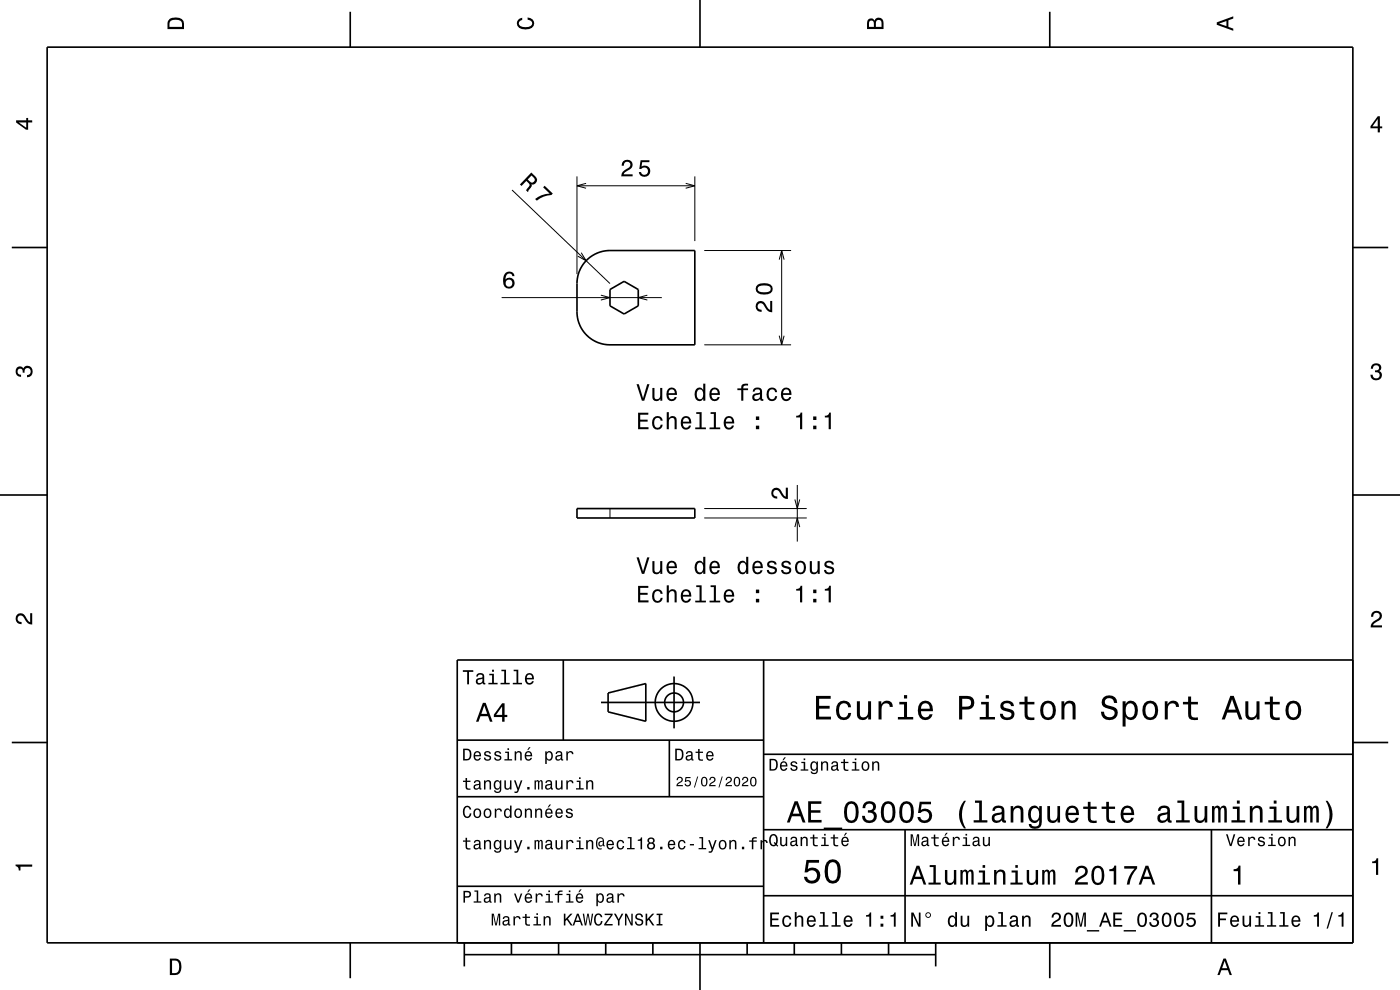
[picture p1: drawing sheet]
<svg xmlns="http://www.w3.org/2000/svg" width="297mm" height="210mm" viewBox="0 0 297 210" stroke-linecap="round" stroke-linejoin="round" font-family="sans-serif">
<g fill="none" stroke="#000" stroke-width=".21">
<path d="M122.4 37.4v20.7M122.4 39.4h25M124.3 38.9l-1.9 .5 1.9 .5M145.5 38.9l1.9 .5-1.9 .5M147.4 37.4v13.7M108.6 40.3l20.8 19.8M123.3 53.6l1 1.7-1.7-1M149.4 53.1h18.4M165.3 55.1l.5-2 .5 2M165.8 53.1v20M106.4 63.1h34M127.5 62.6l1.9 .5-1.9 .5"/>
<path d="M137.3 62.6l-1.9 .5 1.9 .5M149.4 73.1h18.4M165.3 71.2l.5 1.9 .5-1.9M129.4 107.9v2M149.4 109.9h21.7M149.4 107.9h21.7M168.6 111.8l.5-1.9 .6 1.9M168.6 105.9l.5 2 .6-2M169.1 102.9v12"/>
</g>
<g fill="none" stroke="#000" stroke-width=".35">
<path d="M10 10h277v190h-277zM74.3 2.5v7.5M148.5 0v10M222.7 2.5v7.5M2.5 52.5h7.5M124.4 55.2a7 7 0 0 1 5-2.1h18v20h-18a7 7 0 0 1-7-7v-6a7 7 0 0 1 2-4.9zM287 52.5h7.5M129.4 61.4l3-1.7 3 1.7v3.5l-3 1.7-3-1.7zM0 105h10M122.4 107.9h25v2h-25zM287 105h10M119.5 140v17"/>
<path d="M162 140v60M287 140h-190v60M2.5 157.5h7.5M97 157h65M127.5 149h21M129 147l8-2v8l-8-2zM142 157v12M143 143.5v11M287 157.5h7.5M97 169h65M162 176h125M162 160h125"/>
<path d="M192 176v24M257 176v24M97 188h65M162 190h125M74.3 200v7.5M98.5 202.5h100M98.5 200v5M108.5 200v2.5M118.5 200v2.5M128.5 200v2.5M138.5 200v2.5M148.5 200v10"/>
<path d="M158.5 200v2.5M168.5 200v2.5M178.5 200v2.5M188.5 200v2.5M198.5 200v5M222.7 200v7.5"/>
<circle cx="143" cy="149" r="2"/>
<circle cx="143" cy="149" r="4"/>
</g>
<g fill="#000">
<path d="M36 4a2.18 2.18 0 0 0-.5 2.2h3.5v-1.2a1.43 1.43 0 0 0-1.7-1.3zM36.3 4.4a2.15 2.15 0 0 1 2.2 .3l.1 1h-2.6v-1z" fill-rule="evenodd"/>
<path d="M109.9 4.2l.9-.4v.4a.7 .7 0 0 0-.7 .5 .7 .7 0 0 0 .3 .8 1.7 1.7 0 0 0 2.5-.5 .9 .9 0 0 0-1-.8v-.5a1.24 1.24 0 0 1 1.4 1.1 1.24 1.24 0 0 1-1 1.4 2.22 2.22 0 0 1-2.5-.7l-.2-.5z" fill-rule="evenodd"/>
<path d="M184.2 4.2l-.3 .7v1.3h3.5v-1.3a.98 .98 0 0 0-.7-1.1 .98 .98 0 0 0-1.2 .6 .84 .84 0 0 0-1.3-.2zM184.5 4.5a.54 .54 0 0 1 .6-.1 .54 .54 0 0 1 .3 .6v.7h-1zM185.9 4.4a.62 .62 0 0 1 .8-.1 .62 .62 0 0 1 .3 .6v.8h-1.2z" fill-rule="evenodd"/>
<path d="M258.1 4.7v.6l3.5 1.2v-.4l-1-.4v-1.4l1-.4v-.4zM258.6 5l1.6-.5v1z" fill-rule="evenodd"/>
<path d="M3.4 25.5v.5l2.1 1.5h.5v-1.5h.8v-.5h-.8v-.5h-.4v.5zM4 26h1.6v1.1z" fill-rule="evenodd"/>
<path d="M112.7 36.6l-2.4 2.5 .3 .4 1.1-1.1a.85 .85 0 0 1 .5 1.2l-.6 .8 .4 .3 .8-1.2v-.4a.97 .97 0 0 0 1-.5 .97 .97 0 0 0-.2-1.2zM112.8 37.2a1.09 1.09 0 0 1 .6 1.1 .6 .6 0 0 1-.5 .4 .6 .6 0 0 1-.6-.3l-.3-.3z" fill-rule="evenodd"/>
<path d="M132.2 34.2l-.3 1h.4a.7 .7 0 0 1 .6-.9 .7 .7 0 0 1 .8 .5 .7 .7 0 0 1-.5 .9 1.81 1.81 0 0 0-1.4 1.7h2.4v-.4h-1.9a2.23 2.23 0 0 1 1.5-1.2 1.13 1.13 0 0 0 .1-1.7 1.13 1.13 0 0 0-1.7 .1zM135.9 34l-.3 1.8h.4a.79 .79 0 0 1 1.2-.1 .79 .79 0 0 1 0 1.1 .79 .79 0 0 1-1.1-.1l-.1-.2h-.5a1.21 1.21 0 0 0 1.5 1.1 1.21 1.21 0 0 0 .8-1.7 1.21 1.21 0 0 0-1.7-.6l.1-.9h1.6v-.4z" fill-rule="evenodd"/>
<path d="M292.3 24.7l-1.6 2.1v.4h1.6v.9h.4v-.9h.5v-.4h-.5v-2.1zM292.3 25.2v1.6h-1.1z" fill-rule="evenodd"/>
<path d="M107.3 57.9a2.39 2.39 0 0 0 .1 3.2 1.16 1.16 0 0 0 1.6-.3 1.16 1.16 0 0 0-.2-1.6 1.16 1.16 0 0 0-1.6 .1 1.02 1.02 0 0 1 .8-1.3 .58 .58 0 0 1 .7 .6h.4a1.12 1.12 0 0 0-.7-1 1.12 1.12 0 0 0-1.1 .3zM107.2 60.1a.75 .75 0 0 1 1.5 0 .75 .75 0 0 1-1.5 0z" fill-rule="evenodd"/>
<path d="M115.5 39.4l1.8 1.7-.3 .3a5.3 5.3 0 0 0-3.1 1.2l-.4-.4a5.2 5.2 0 0 1 3.1-1.1l-1.4-1.4z" fill-rule="evenodd"/>
<path d="M160.6 64.2a1.2 1.2 0 0 0-.2 1.3 1.2 1.2 0 0 0 1.2 .7v-.5a.7 .7 0 0 1-.9-.5 .7 .7 0 0 1 .5-.9 .7 .7 0 0 1 .9 .5 1.8 1.8 0 0 0 1.7 1.4v-2.4h-.4v1.9a2.2 2.2 0 0 1-1.2-1.4 1.11 1.11 0 0 0-1.6-.1zM160.8 60.4a1.13 1.13 0 0 0-.5 1.2 1.13 1.13 0 0 0 1 .8 2.28 2.28 0 0 0 2.5-.6 1.14 1.14 0 0 0-.9-1.7 2.85 2.85 0 0 0-2.1 .3zM160.8 60.9a2.38 2.38 0 0 1 2.6 0v.7a2.37 2.37 0 0 1-2.6 0z" fill-rule="evenodd"/>
<path d="M291.1 77.4a1.08 1.08 0 0 1 1.4-.2 1.08 1.08 0 0 1 .4 1.2l-.3 .3a1.06 1.06 0 0 1 .5 1.3 1.06 1.06 0 0 1-1.2 .7 1.1 1.1 0 0 1-1.2-1.2h.5a.71 .71 0 0 0 1 .8 .71 .71 0 0 0 .1-1.3h-.6v-.4a.61 .61 0 0 0 .8-.3 .61 .61 0 0 0-.2-.8 .61 .61 0 0 0-.9 .2l-.1 .5h-.5z" fill-rule="evenodd"/>
<path d="M3.6 78a.86 .86 0 0 1 1.4 .2 1.06 1.06 0 0 1 1.2-.6 1.06 1.06 0 0 1 .7 1.2 1.1 1.1 0 0 1-1.2 1.2v-.4a.71 .71 0 0 0 .8-1 .71 .71 0 0 0-1.3-.1v.6h-.4a.61 .61 0 0 0-.3-.8 .61 .61 0 0 0-.8 .2 .61 .61 0 0 0 .2 .8l.6 .2v.4a1.15 1.15 0 0 1-1.2-.6 1.15 1.15 0 0 1 .3-1.3z" fill-rule="evenodd"/>
<path d="M135.4 87.5v3.5h2.2v-.4h-1.8v-1.2h1.6v-.4h-1.6v-1h1.7v-.5zM138.6 88.6a1.53 1.53 0 0 0 .9 2.5 1.06 1.06 0 0 0 1.1-1h-.4a.67 .67 0 0 1-.7 .7 .67 .67 0 0 1-.7-.7 1.11 1.11 0 0 1 .7-1.5 .6 .6 0 0 1 .6 .6h.5a1.09 1.09 0 0 0-.8-.9 1.09 1.09 0 0 0-1.2 .3zM141.4 87.4v3.6h.5v-1.5a.63 .63 0 0 1 .5-.9 .63 .63 0 0 1 .7 .8v1.6h.5v-1.7a.88 .88 0 0 0-.6-1 .88 .88 0 0 0-1.1 .4v-1.3zM144.7 88.6a1.54 1.54 0 0 0 .8 2.5 1.05 1.05 0 0 0 1.1-.8h-.4l-.3 .3-.3 .1a.76 .76 0 0 1-.7-.9h1.7a1.16 1.16 0 0 0-.4-1.3 1.16 1.16 0 0 0-1.5 .1zM145.1 88.8a.66 .66 0 0 1 .8-.1 .66 .66 0 0 1 .3 .7h-1.3zM147.7 87.4v.4h.7v2.9h-.9v.3h2.3v-.3h-1v-3.3zM150.7 87.4v.4h.7v2.9h-.9v.3h2.3v-.3h-.9v-3.3zM153.8 88.6a1.54 1.54 0 0 0 .8 2.5 1.06 1.06 0 0 0 1.1-.8h-.4l-.3 .3-.3 .1a.76 .76 0 0 1-.7-.9h1.8a1.16 1.16 0 0 0-.5-1.3 1.16 1.16 0 0 0-1.5 .1zM154.2 88.8a.66 .66 0 0 1 .8-.1 .66 .66 0 0 1 .3 .7h-1.3zM160.4 90.3v.7h.7v-.7zM160.4 88.3v.8h.7v-.8z" fill-rule="evenodd"/>
<path d="M135 81.5l1.2 3.5h.5l1.1-3.5h-.5l-.9 3-.9-3zM138.4 82.3v1.8a.89 .89 0 0 0 .6 1 .89 .89 0 0 0 1.1-.5v.4h.4v-2.7h-.4v1.6a.65 .65 0 0 1-.4 .7 .65 .65 0 0 1-.8-.3l-.1-2zM141.7 82.6a1.54 1.54 0 0 0 .8 2.5 1.07 1.07 0 0 0 1.1-.9h-.5l-.2 .4-.4 .1a.76 .76 0 0 1-.7-.9h1.8a1.17 1.17 0 0 0-.5-1.4 1.17 1.17 0 0 0-1.4 .2zM142 82.8a.66 .66 0 0 1 .8-.1 .66 .66 0 0 1 .4 .7h-1.4zM147.6 82.6a1.58 1.58 0 0 0 .8 2.5l.5-.1 .3-.4v.4h.4v-3.6h-.4v1.3a.9 .9 0 0 0-1.6-.1zM148 82.9a.62 .62 0 0 1 .7-.3 .62 .62 0 0 1 .4 .6 1.12 1.12 0 0 1-.6 1.5 1.19 1.19 0 0 1-.5-1.8zM150.8 82.6a1.54 1.54 0 0 0 .8 2.5 1.07 1.07 0 0 0 1.1-.9h-.5l-.2 .4-.4 .1a.76 .76 0 0 1-.7-.9h1.8a1.16 1.16 0 0 0-.5-1.4 1.16 1.16 0 0 0-1.4 .2zM151.1 82.8a.66 .66 0 0 1 .8-.1 .66 .66 0 0 1 .4 .7h-1.4zM156.4 82.4v.4h.8v2.2h.5v-2.2h1v-.4h-1v-.4l.3-.2h.7v-.4a1.04 1.04 0 0 0-1.5 .7v.3zM159.9 82.4l-.2 .7h.4a.55 .55 0 0 1 .7-.6 .55 .55 0 0 1 .3 .8l-.2 .1a1 1 0 0 0-1 .2 1 1 0 0 0-.3 1 .93 .93 0 0 0 1.7 0l.1 .4h.5v-.3l-.2-.1v-1.6a1.02 1.02 0 0 0-1.8-.6zM160.1 83.9l1.1-.3a.77 .77 0 0 1-.2 .9 .77 .77 0 0 1-.9 .1zM162.9 82.6a1.53 1.53 0 0 0 .9 2.5 1.06 1.06 0 0 0 1.1-1.1h-.5a.67 .67 0 0 1-.6 .7 .67 .67 0 0 1-.7-.6 1.11 1.11 0 0 1 .7-1.5 .59 .59 0 0 1 .6 .6h.5a1.09 1.09 0 0 0-.8-1 1.09 1.09 0 0 0-1.2 .4zM166 82.6a1.54 1.54 0 0 0 .8 2.5 1.07 1.07 0 0 0 1.1-.9h-.5l-.2 .4-.4 .1a.76 .76 0 0 1-.7-.9h1.8a1.17 1.17 0 0 0-.5-1.4 1.17 1.17 0 0 0-1.4 .2zM166.3 82.8a.66 .66 0 0 1 .8-.1 .66 .66 0 0 1 .3 .7h-1.3z" fill-rule="evenodd"/>
<path d="M168.9 88.2v.4h.8v2.4h.5v-3.5h-.4a.77 .77 0 0 1-.9 .7zM172.5 90.3v.7h.7v-.7zM172.5 88.3v.8h.7v-.8zM175 88.2v.4h.8v2.4h.5v-3.5h-.4a.77 .77 0 0 1-.9 .7z" fill-rule="evenodd"/>
<path d="M135 118.2l1.2 3.5h.5l1.1-3.5h-.5l-.9 3-.9-3zM138.4 119v1.8a.89 .89 0 0 0 .6 1 .89 .89 0 0 0 1.1-.5v.4h.4v-2.7h-.4v1.6a.65 .65 0 0 1-.4 .8 .65 .65 0 0 1-.8-.3l-.1-2.1zM141.7 119.3a1.54 1.54 0 0 0 .8 2.5 1.06 1.06 0 0 0 1.1-.8h-.5l-.2 .3-.4 .1a.76 .76 0 0 1-.7-.9h1.8a1.17 1.17 0 0 0-.5-1.4 1.17 1.17 0 0 0-1.4 .2zM142 119.5a.66 .66 0 0 1 .8-.1 .66 .66 0 0 1 .4 .7h-1.4zM147.6 119.3a1.57 1.57 0 0 0 .8 2.5l.5-.1 .3-.4v.4h.4v-3.6h-.4v1.3a.89 .89 0 0 0-1.6-.1zM148 119.6a.62 .62 0 0 1 .7-.3 .62 .62 0 0 1 .4 .6 1.12 1.12 0 0 1-.6 1.5 1.19 1.19 0 0 1-.5-1.8zM150.8 119.3a1.54 1.54 0 0 0 .8 2.5 1.06 1.06 0 0 0 1.1-.8h-.5l-.2 .3-.4 .1a.76 .76 0 0 1-.7-.9h1.8a1.16 1.16 0 0 0-.5-1.4 1.16 1.16 0 0 0-1.4 .2zM151.1 119.5a.66 .66 0 0 1 .8-.1 .66 .66 0 0 1 .4 .7h-1.4zM156.8 119.3a1.57 1.57 0 0 0 .7 2.5l.5-.1 .3-.4v.4h.4v-3.6h-.4v1.3a.89 .89 0 0 0-1.5-.1zM157.1 119.6a.62 .62 0 0 1 .7-.3 .62 .62 0 0 1 .4 .6 1.12 1.12 0 0 1-.6 1.5 1.19 1.19 0 0 1-.5-1.8zM159.9 119.3a1.54 1.54 0 0 0 .8 2.5 1.05 1.05 0 0 0 1.1-.8h-.5l-.2 .3-.4 .1a.76 .76 0 0 1-.6-.9h1.7a1.16 1.16 0 0 0-.5-1.4 1.16 1.16 0 0 0-1.4 .2zM160.2 119.5a.66 .66 0 0 1 .8-.1 .66 .66 0 0 1 .4 .7h-1.3zM163 119.2a.75 .75 0 0 0-.2 .8 .75 .75 0 0 0 .7 .5l.9 .3a.63 .63 0 0 1-.6 .7 .63 .63 0 0 1-.7-.6h-.4a1.07 1.07 0 0 0 1.2 .9 1.07 1.07 0 0 0 .9-1.2l-.4-.3-1.1-.4a.54 .54 0 0 1 .4-.7 .54 .54 0 0 1 .6 .5h.5a1.03 1.03 0 0 0-.7-.8 1.03 1.03 0 0 0-1.1 .3zM166 119.2a.75 .75 0 0 0-.2 .8 .75 .75 0 0 0 .7 .5l.9 .3a.63 .63 0 0 1-.6 .7 .63 .63 0 0 1-.7-.6h-.4a1.07 1.07 0 0 0 1.2 .9 1.07 1.07 0 0 0 .9-1.2l-.4-.3-1.1-.4a.54 .54 0 0 1 .4-.7 .54 .54 0 0 1 .7 .5h.4a1.03 1.03 0 0 0-.7-.8 1.03 1.03 0 0 0-1.1 .3zM169 119.3a1.53 1.53 0 0 0 .8 2.5 1.48 1.48 0 0 0 1.2-1.4 1.48 1.48 0 0 0-1.2-1.5l-.5 .1zM169.3 119.6a.67 .67 0 0 1 .7-.3 .67 .67 0 0 1 .5 .6 1.11 1.11 0 0 1-.7 1.5 1.17 1.17 0 0 1-.5-1.8zM171.8 119v1.8a.89 .89 0 0 0 .6 1 .89 .89 0 0 0 1.1-.5v.4h.4v-2.7h-.4v1.6a.64 .64 0 0 1-.4 .8 .64 .64 0 0 1-.8-.3l-.1-2.1zM175.1 119.2a.75 .75 0 0 0-.2 .8 .75 .75 0 0 0 .7 .5l.9 .3a.63 .63 0 0 1-.6 .7 .63 .63 0 0 1-.7-.6h-.4a1.1 1.1 0 0 0 1.1 .9 1.1 1.1 0 0 0 1.1-.9 .78 .78 0 0 0-.8-.7l-.8-.3a.53 .53 0 0 1 .4-.6 .53 .53 0 0 1 .7 .4h.4a1.03 1.03 0 0 0-.7-.8 1.03 1.03 0 0 0-1.1 .3z" fill-rule="evenodd"/>
<path d="M163.9 103.8a1.22 1.22 0 0 1 2 .7l.4 .6 .4 .3v-2h.4v2.5a1.8 1.8 0 0 1-1.7-1.5 .71 .71 0 0 0-.9-.5 .71 .71 0 0 0-.5 .9 .71 .71 0 0 0 .9 .5v.5a1.18 1.18 0 0 1-1.2-.7 1.18 1.18 0 0 1 .2-1.3z" fill-rule="evenodd"/>
<path d="M3.6 130.4a1.22 1.22 0 0 1 2 .7l.4 .6 .4 .3v-1.9h.4v2.4a1.8 1.8 0 0 1-1.7-1.4 .71 .71 0 0 0-.9-.5 .71 .71 0 0 0-.5 .8 .71 .71 0 0 0 .9 .5v.5a1.18 1.18 0 0 1-1.2-.7 1.18 1.18 0 0 1 .2-1.3z" fill-rule="evenodd"/>
<path d="M135.4 124.3v3.5h2.2v-.4h-1.8v-1.2h1.6v-.4h-1.6v-1.1h1.7v-.4zM138.6 125.4a1.53 1.53 0 0 0 .9 2.5 1.06 1.06 0 0 0 1.1-1.1h-.4a.67 .67 0 0 1-.7 .7 .67 .67 0 0 1-.7-.6 1.11 1.11 0 0 1 .7-1.5 .59 .59 0 0 1 .6 .6h.5a1.09 1.09 0 0 0-.8-1 1.09 1.09 0 0 0-1.2 .4zM141.4 124.2v3.6h.5v-1.6a.63 .63 0 0 1 .5-.8 .63 .63 0 0 1 .7 .7v1.7h.5v-1.8a.88 .88 0 0 0-.6-1 .88 .88 0 0 0-1.1 .5v-1.3zM144.7 125.4a1.54 1.54 0 0 0 .8 2.5 1.06 1.06 0 0 0 1.1-.9h-.4l-.3 .4-.3 .1a.76 .76 0 0 1-.7-.9h1.7a1.16 1.16 0 0 0-.4-1.4 1.16 1.16 0 0 0-1.5 .2zM145.1 125.6a.66 .66 0 0 1 .8-.2 .66 .66 0 0 1 .3 .8h-1.3zM147.7 124.2v.3h.7v2.9h-.9v.4h2.3v-.4h-1v-3.2zM150.7 124.2v.3h.7v2.9h-.9v.4h2.3v-.4h-.9v-3.2zM153.8 125.4a1.54 1.54 0 0 0 .8 2.5 1.07 1.07 0 0 0 1.1-.9h-.4l-.3 .4-.3 .1a.76 .76 0 0 1-.7-.9h1.8a1.16 1.16 0 0 0-.5-1.4 1.16 1.16 0 0 0-1.5 .2zM154.2 125.6a.66 .66 0 0 1 .8-.2 .66 .66 0 0 1 .3 .8h-1.3zM160.4 127v.8h.7v-.8zM160.4 125.1v.7h.7v-.7z" fill-rule="evenodd"/>
<path d="M168.9 124.9v.4h.8v2.5h.5v-3.5h-.4a.77 .77 0 0 1-.9 .6zM172.5 127v.8h.7v-.8zM172.5 125.1v.7h.7v-.7zM175 124.9v.4h.8v2.5h.5v-3.5h-.4a.77 .77 0 0 1-.9 .6z" fill-rule="evenodd"/>
<path d="M291.2 129.9a1.18 1.18 0 0 1 1.9 .3 1.18 1.18 0 0 1-1 1.7l-.5 .3-.3 .5h1.9v.4h-2.4a1.8 1.8 0 0 1 1.4-1.8 .71 .71 0 0 0 .5-.8 .71 .71 0 0 0-.9-.5 .71 .71 0 0 0-.5 .8h-.4z" fill-rule="evenodd"/>
<path d="M98.2 158.8v2.5h.9a1.37 1.37 0 0 0 .7-2.2 1.56 1.56 0 0 0-1.6-.3zM98.6 159.1a.98 .98 0 0 1 1.1 .7 .98 .98 0 0 1-.6 1.2h-.5zM100.7 159.6a1.04 1.04 0 0 0-.2 1.2 1.04 1.04 0 0 0 1 .5l.5-.5h-.3l-.4 .3a.54 .54 0 0 1-.5-.7h1.3a.83 .83 0 0 0-.4-.9 .83 .83 0 0 0-1 .1zM100.9 159.7l.2-.1a.47 .47 0 0 1 .5 .1 .47 .47 0 0 1 .1 .5h-.9zM102.9 159.5l-.2 .1a.69 .69 0 0 0 .9 .9l.2 .1a.43 .43 0 0 1-.4 .5 .43 .43 0 0 1-.4-.4h-.3a.74 .74 0 0 0 .9 .7 .74 .74 0 0 0 .5-1l-1-.4a.38 .38 0 0 1 .3-.5 .38 .38 0 0 1 .4 .4h.3a.78 .78 0 0 0-1.2-.4zM105.1 159.5l-.2 .1a.69 .69 0 0 0 .9 .9l.2 .1a.43 .43 0 0 1-.4 .5 .43 .43 0 0 1-.5-.4h-.3a.74 .74 0 0 0 .9 .7 .74 .74 0 0 0 .5-1l-.9-.4a.38 .38 0 0 1 .3-.5 .38 .38 0 0 1 .4 .4h.3a.77 .77 0 0 0-1.2-.4zM107.2 159.4v.3h.5v1.3h-.7v.3h1.6v-.3h-.6v-1.6zM107.7 158.7v.4h.3v-.4zM109.2 159.4v1.9h.3v-1.1a.45 .45 0 0 1 .4-.6 .45 .45 0 0 1 .5 .5v1.2h.3v-1.3a.63 .63 0 0 0-.5-.7 .63 .63 0 0 0-.7 .4v-.3zM112.2 158.5l-.4 .6h.3l.5-.6zM111.5 159.6a1.04 1.04 0 0 0-.2 1.2 1.04 1.04 0 0 0 1.1 .5l.5-.5h-.3l-.5 .3a.54 .54 0 0 1-.5-.7h1.3a.83 .83 0 0 0-.4-.9 .83 .83 0 0 0-1 .1zM111.8 159.7l.1-.1a.48 .48 0 0 1 .5 .1 .48 .48 0 0 1 .2 .5h-1zM115.7 159.4v2.7h.3v-1.1a.66 .66 0 0 0 .7 .4 .66 .66 0 0 0 .5-.6 .91 .91 0 0 0 0-1.1 .91 .91 0 0 0-1-.3l-.2 .3v-.3zM116.1 159.8a.45 .45 0 0 1 .5-.2 .45 .45 0 0 1 .3 .4 .65 .65 0 0 1 .1 .8 .65 .65 0 0 1-.7 .2 .98 .98 0 0 1-.2-1.2zM118.1 159.5l-.2 .4h.3a.39 .39 0 0 1 .4-.3 .39 .39 0 0 1 .3 .5h-.1a.65 .65 0 0 0-1 .4 .65 .65 0 0 0 .6 .9l.6-.3 .1 .2h.4v-.2l-.2-.1v-1.1a.72 .72 0 0 0-.5-.6 .72 .72 0 0 0-.7 .2zM118.2 160.6l.8-.3a.55 .55 0 0 1-.2 .7 .55 .55 0 0 1-.6 0zM120.1 159.4v1.9h.4v-1.1a.47 .47 0 0 1 .2-.6 .47 .47 0 0 1 .6 .2v.2h.4a.64 .64 0 0 0-.5-.7 .64 .64 0 0 0-.8 .4v-.3z" fill-rule="evenodd"/>
<path d="M98.2 142.2v.3h.9v2.7h.4v-2.7h.9v-.3zM101.3 143l-.3 .5h.4a.47 .47 0 0 1 .5-.4 .47 .47 0 0 1 .4 .6l-.2 .1a.84 .84 0 0 0-1 .2 .84 .84 0 0 0 0 1.1 .9 .9 0 0 0 1.3-.2l.1 .2 .5 .1v-.3l-.3-.1v-1.3a.87 .87 0 0 0-.6-.7 .87 .87 0 0 0-.8 .2zM101.4 144.3l.9-.3a.66 .66 0 0 1-.1 .7 .66 .66 0 0 1-.8 .1zM103.8 142.9v.3h.6v1.6h-.8v.4h2v-.4h-.8v-1.9zM104.4 142.1v.4h.4v-.4zM106.4 142.1v.3h.6v2.4h-.8v.4h1.9v-.4h-.7v-2.7zM109 142.1v.3h.6v2.4h-.8v.4h1.9v-.4h-.7v-2.7zM111.6 143.1a1.32 1.32 0 0 0 .7 2.1 .9 .9 0 0 0 .9-.7h-.3l-.2 .3-.4 .1a.65 .65 0 0 1-.6-.8h1.6a1 1 0 0 0-.4-1.2 1 1 0 0 0-1.3 .2zM111.9 143.3a.57 .57 0 0 1 .7-.1 .57 .57 0 0 1 .3 .6h-1.2z" fill-rule="evenodd"/>
<path d="M102.4 149.1l-1.4 4h.5l.4-1.2h1.6l.4 1.2h.6l-1.5-4zM102.7 149.7l.7 1.7h-1.3zM106.5 149.2l-1.7 2.4v.5h1.7v1h.5v-1h.6v-.5h-.6v-2.4zM106.5 149.9v1.7h-1.3z" fill-rule="evenodd"/>
<path d="M143.2 158.8v2.5h.9a1.37 1.37 0 0 0 .7-2.2 1.56 1.56 0 0 0-1.6-.3zM143.6 159.1a.98 .98 0 0 1 1.1 .7 .98 .98 0 0 1-.6 1.2h-.5zM145.7 159.5l-.2 .4h.3a.39 .39 0 0 1 .5-.3 .39 .39 0 0 1 .3 .5h-.2a.65 .65 0 0 0-.9 .4 .65 .65 0 0 0 .5 .9l.7-.3v.2h.4v-.2l-.1-.1-.1-1.1a.73 .73 0 0 0-.4-.6 .73 .73 0 0 0-.8 .2zM145.8 160.6l.8-.3a.55 .55 0 0 1-.1 .7 .55 .55 0 0 1-.7 0zM148.1 158.9v.5h-.5v.3h.5v1.3a.75 .75 0 0 0 1 .4v-.3a.48 .48 0 0 1-.7-.3v-1.1h.7v-.3h-.7v-.5zM150 159.6a1.04 1.04 0 0 0-.2 1.2 1.04 1.04 0 0 0 1.1 .5l.5-.5h-.4l-.4 .3a.54 .54 0 0 1-.5-.7h1.3a.83 .83 0 0 0-.4-.9 .83 .83 0 0 0-1 .1zM150.3 159.7l.1-.1a.48 .48 0 0 1 .5 .1 .48 .48 0 0 1 .2 .5h-1z" fill-rule="evenodd"/>
<path d="M173.1 147.6v5h3.2v-.6h-2.5v-1.7h2.2v-.6h-2.2v-1.5h2.4v-.6zM177.8 149.2a2.59 2.59 0 0 0 .5 3.4 1.58 1.58 0 0 0 2.3-1.4h-.6a.95 .95 0 0 1-.9 1 .95 .95 0 0 1-1-.9 1.59 1.59 0 0 1 .9-2.1 .85 .85 0 0 1 .9 .8h.7a1.56 1.56 0 0 0-1.1-1.3 1.56 1.56 0 0 0-1.7 .5zM181.8 148.8v2.5a1.27 1.27 0 0 0 .9 1.4 1.27 1.27 0 0 0 1.5-.7v.6h.6v-3.8h-.6v2.2a.92 .92 0 0 1-.6 1.1 .92 .92 0 0 1-1.2-.4v-2.9zM186.4 148.8v3.8h.6v-2.2a.95 .95 0 0 1 .5-1.1 .95 .95 0 0 1 1.2 .3l.1 .4h.6a1.28 1.28 0 0 0-1-1.4 1.28 1.28 0 0 0-1.4 .8v-.6zM190.8 148.9v.5h1v2.7h-1.3v.5h3.2v-.5h-1.3v-3.2zM191.8 147.4v.8h.6v-.8zM195.1 149.2a2.62 2.62 0 0 0 .5 3.4 1.57 1.57 0 0 0 2.2-1.1h-.6l-.3 .5-.5 .2a1.08 1.08 0 0 1-1-1.3h2.5a1.66 1.66 0 0 0-.7-2 1.66 1.66 0 0 0-2.1 .3zM195.6 149.5a.94 .94 0 0 1 1.2-.2 .94 .94 0 0 1 .5 1h-1.9zM203.5 147.6v5h.6v-2.1h.8a1.47 1.47 0 0 0 1.8-1.2 1.47 1.47 0 0 0-1.5-1.7zM204.1 148.2a1.6 1.6 0 0 1 1.8 .5 .86 .86 0 0 1 0 .9 .86 .86 0 0 1-.9 .3h-.9zM208.1 148.9v.5h1v2.7h-1.3v.5h3.3v-.5h-1.3v-3.2zM209.1 147.4v.8h.7v-.8zM212.6 148.9a1.08 1.08 0 0 0-.3 1.2 1.08 1.08 0 0 0 1 .7l1.1 .4a.57 .57 0 0 1 .2 .6 .57 .57 0 0 1-.5 .4 .96 .96 0 0 1-1.4-.8h-.6a1.6 1.6 0 0 0 1.3 1.4 1.6 1.6 0 0 0 1.7-.8 1.13 1.13 0 0 0-1-1.6l-1.1-.3-.2-.4a.87 .87 0 0 1 .9-.5 .87 .87 0 0 1 .8 .6h.6a1.41 1.41 0 0 0-2.1-1.1zM217.4 147.8v1.1h-1.1v.5h1.1v2.6l.2 .4 .4 .3h1.4v-.5a.97 .97 0 0 1-1.4-.5v-2.3h1.4v-.5h-1.4v-1.1zM221.1 149.2a2.56 2.56 0 0 0 .5 3.4 1.72 1.72 0 0 0 1.8-.2 1.72 1.72 0 0 0 .6-1.7 1.7 1.7 0 0 0-.9-1.9 1.7 1.7 0 0 0-2 .4zM221.6 149.6a.96 .96 0 0 1 1-.4 .96 .96 0 0 1 .7 .8 1.59 1.59 0 0 1-1 2.2 1.19 1.19 0 0 1-1-1.5zM225.2 148.8v3.8h.6v-2.2a.97 .97 0 0 1 .5-1.1 .97 .97 0 0 1 1.1 .2l.1 .7v2.4h.7v-2.5a1.27 1.27 0 0 0-.9-1.4 1.27 1.27 0 0 0-1.5 .6v-.5zM234.1 147.9a1.38 1.38 0 0 0-.3 1.5 1.38 1.38 0 0 0 1.3 .9 1.25 1.25 0 0 1 1.4 .9 1.15 1.15 0 0 1-1.3 .9 1.15 1.15 0 0 1-1-1.1h-.7a1.8 1.8 0 0 0 1.7 1.8 1.8 1.8 0 0 0 1.9-1.6 1.46 1.46 0 0 0-1.5-1.4l-.6-.2a.83 .83 0 0 1-.5-1.1 .83 .83 0 0 1 1.2-.3l.5 .5 .1 .4h.7a1.67 1.67 0 0 0-1-1.6 1.67 1.67 0 0 0-1.9 .4zM238.2 148.8v5.3h.6v-2.1a1.32 1.32 0 0 0 1.4 .7 1.32 1.32 0 0 0 1.1-1.1 2.43 2.43 0 0 0-.8-2.8 1.21 1.21 0 0 0-1.7 .5v-.5zM239.1 149.6a.9 .9 0 0 1 .9-.4 .9 .9 0 0 1 .7 .8 1.61 1.61 0 0 1-.9 2.2 1.18 1.18 0 0 1-1-1.5zM242.8 149.2a2.56 2.56 0 0 0 .5 3.4 1.72 1.72 0 0 0 1.8-.2 1.72 1.72 0 0 0 .6-1.7 1.7 1.7 0 0 0-.9-1.9 1.7 1.7 0 0 0-2 .4zM243.3 149.6a.96 .96 0 0 1 1-.4 .96 .96 0 0 1 .7 .8 1.59 1.59 0 0 1-1 2.2 1.19 1.19 0 0 1-1-1.5zM247.1 148.8v3.8h.6v-2.2a.95 .95 0 0 1 .5-1.1 .95 .95 0 0 1 1.2 .3l.1 .4h.6a1.28 1.28 0 0 0-1-1.4 1.28 1.28 0 0 0-1.4 .8v-.6zM252 147.8v1.1h-1v.5h1l.1 2.6 .2 .4 .4 .3h1.4v-.5a.97 .97 0 0 1-1.4-.5v-2.3h1.4v-.5h-1.4v-1.1zM261 147.6l-1.8 5h.6l.6-1.4h2l.5 1.4h.7l-1.9-5zM261.4 148.3l.7 2.2h-1.5zM264.2 148.8v2.5a1.27 1.27 0 0 0 .9 1.4 1.27 1.27 0 0 0 1.5-.7v.6h.6v-3.8h-.6v2.2a.92 .92 0 0 1-.6 1.1 .92 .92 0 0 1-1.1-.4l-.1-2.9zM269.4 147.8v1.1h-1.1v.5h1.1v2.6l.2 .4 .4 .3 .7 .1 .8-.1v-.5a.97 .97 0 0 1-1.4-.5l-.1-2.3h1.5v-.5h-1.5v-1.1zM273.1 149.2a2.56 2.56 0 0 0 .6 3.4 1.72 1.72 0 0 0 1.8-.2 1.72 1.72 0 0 0 .6-1.7 1.7 1.7 0 0 0-.9-1.9 1.7 1.7 0 0 0-2.1 .4zM273.6 149.6a.96 .96 0 0 1 1-.4 .96 .96 0 0 1 .7 .8 1.59 1.59 0 0 1-.9 2.2 1.19 1.19 0 0 1-1.1-1.5z" fill-rule="evenodd"/>
<path d="M98.8 177.7v.6h-.6v.3h.6v1.2a.75 .75 0 0 0 1 .4v-.3a.49 .49 0 0 1-.7-.2v-1.1h.7v-.3h-.7v-.6zM100.7 178.3l-.2 .5h.3a.39 .39 0 0 1 .5-.4 .39 .39 0 0 1 .3 .6h-.2a.65 .65 0 0 0-.9 .4 .65 .65 0 0 0 .5 .8l.7-.3v.2l.4 .1v-.3h-.1l-.1-1.2a.73 .73 0 0 0-1.2-.4zM100.8 179.4l.8-.2a.55 .55 0 0 1-.1 .6 .55 .55 0 0 1-.7 .1zM102.7 178.2v2h.3v-1.2a.45 .45 0 0 1 .3-.5 .45 .45 0 0 1 .5 .2l.1 1.5h.3v-1.3a.63 .63 0 0 0-.5-.7 .63 .63 0 0 0-.7 .3v-.3zM104.9 178.4a1.06 1.06 0 0 0-.2 1.1 1.06 1.06 0 0 0 .9 .7l.4-.3a.52 .52 0 0 1-.2 .7 .52 .52 0 0 1-.7-.3h-.3a.78 .78 0 0 0 .9 .6 .78 .78 0 0 0 .6-.8v-1.9h-.3v.3l-.2-.3a.65 .65 0 0 0-.9 .2zM105.2 178.6a.45 .45 0 0 1 .5-.2 .45 .45 0 0 1 .3 .5 .65 .65 0 0 1 0 .7 .65 .65 0 0 1-.7 .3l-.2-.4zM107 178.2v1.3a.63 .63 0 0 0 .4 .7 .63 .63 0 0 0 .8-.3v.3h.3v-2h-.3v1.1a.46 .46 0 0 1-.3 .6 .46 .46 0 0 1-.6-.2v-1.5zM109 178.2l.8 2.1-.2 .3h-.5v.3a.63 .63 0 0 0 .9-.5l.8-2.2h-.3l-.6 1.6-.5-1.6zM111.8 179.6v.6h.5v-.6zM113.4 178.2v2h.3v-1.3l.1-.5h.2l.1 .2v1.6h.3v-1.5l.3-.3 .2 .4v1.4h.2v-1.4a.49 .49 0 0 0-.3-.7l-.4 .3-.4-.3-.3 .3v-.2zM115.9 178.3l-.2 .5h.3a.39 .39 0 0 1 .5-.4 .39 .39 0 0 1 .2 .6h-.1a.65 .65 0 0 0-.9 .4 .65 .65 0 0 0 .5 .8l.6-.3 .1 .2 .4 .1v-.3h-.2v-1.2a.73 .73 0 0 0-1.2-.4zM116 179.4l.8-.2a.55 .55 0 0 1-.1 .6 .55 .55 0 0 1-.7 .1zM117.8 178.2v1.3a.63 .63 0 0 0 .5 .7 .63 .63 0 0 0 .7-.3v.3h.3v-2h-.3v1.1a.46 .46 0 0 1-.2 .6 .46 .46 0 0 1-.6-.2v-1.5zM120.1 178.2v2h.4v-1.2a.47 .47 0 0 1 .2-.5 .47 .47 0 0 1 .6 .2v.1h.4a.64 .64 0 0 0-.5-.6 .64 .64 0 0 0-.8 .3v-.3zM122.3 178.3v.3h.5v1.3h-.6v.3h1.6v-.3h-.6v-1.6zM122.8 177.6v.3h.4v-.3zM124.4 178.2v2h.3v-1.2a.45 .45 0 0 1 .3-.5 .45 .45 0 0 1 .5 .2v1.5h.4v-1.3a.63 .63 0 0 0-.5-.7 .63 .63 0 0 0-.7 .3v-.3zM126.8 177.8a1.87 1.87 0 0 0 .1 2.3l.7 .1v-.3a.61 .61 0 0 1-.9-.5 1.2 1.2 0 0 1 .6-1.6l.4 .1 .1 .4a.7 .7 0 0 0-.8 .4 .7 .7 0 0 0 .2 .8h.5l.2-.2 .1 .2h.3l-.1-.3a1.2 1.2 0 0 0-.8-1.6zM127.3 178.7l.6-.2-.1 .7-.5 .1zM128.9 178.4a1.04 1.04 0 0 0-.2 1.2 1.04 1.04 0 0 0 1 .6l.5-.6h-.3l-.4 .3a.54 .54 0 0 1-.5-.6h1.2a.83 .83 0 0 0-.3-1 .83 .83 0 0 0-1 .1zM129.1 178.6l.2-.1a.48 .48 0 0 1 .5 0 .48 .48 0 0 1 .1 .5h-.9zM131 178.4a1.04 1.04 0 0 0-.1 1.2 1.04 1.04 0 0 0 1 .6l.4-.4 .1-.3h-.3l-.3 .4a.72 .72 0 0 1-.7-.7 .72 .72 0 0 1 .7-.7l.3 .4h.3a.78 .78 0 0 0-.5-.7 .78 .78 0 0 0-.9 .2zM133.2 177.6v.2h.5v2.1h-.7v.3h1.6v-.3h-.6v-2.3zM135.3 178.1v.3h.6v1.8h.3v-2.6h-.2a.55 .55 0 0 1-.7 .5zM137.5 177.8l-.1 .2a.57 .57 0 0 0 .3 .8 .78 .78 0 0 0-.2 1.2 .78 .78 0 0 0 1.2 0 .78 .78 0 0 0-.1-1.2 .68 .68 0 0 0 .2-1 .68 .68 0 0 0-1-.1zM137.6 179.5a.51 .51 0 0 1 1 0 .51 .51 0 0 1-1 0zM137.7 178.3a.42 .42 0 0 1 .8 0 .42 .42 0 0 1-.8 0zM140 179.6v.6h.5v-.6zM141.9 178.4a1.04 1.04 0 0 0-.2 1.2 1.04 1.04 0 0 0 1 .6l.5-.6h-.3l-.4 .3a.54 .54 0 0 1-.5-.6h1.3a.83 .83 0 0 0-.4-1 .83 .83 0 0 0-1 .1zM142.1 178.6l.2-.1a.48 .48 0 0 1 .5 0 .48 .48 0 0 1 .1 .5h-.9zM144 178.4a1.04 1.04 0 0 0-.1 1.2 1.04 1.04 0 0 0 1 .6l.5-.4v-.3h-.3l-.3 .4a.72 .72 0 0 1-.7-.7 .72 .72 0 0 1 .7-.7l.3 .4h.3a.78 .78 0 0 0-.5-.7 .78 .78 0 0 0-.9 .2zM146.4 179v.3h.8v-.3zM148.4 177.6v.2h.4v2.1h-.6v.3h1.6v-.3h-.6v-2.3zM150.2 178.2l.8 2.1-.2 .3h-.4v.3a.63 .63 0 0 0 .8-.5l.8-2.2h-.3l-.6 1.6-.5-1.6zM152.7 178.4a1.04 1.04 0 0 0-.2 1.2 1.04 1.04 0 0 0 1.1 .6 1.04 1.04 0 0 0 .5-1.3 1.04 1.04 0 0 0-1.2-.7zM152.9 178.6a.48 .48 0 0 1 .5-.2 .48 .48 0 0 1 .4 .5 .66 .66 0 0 1 0 .7 .66 .66 0 0 1-.7 .3 .97 .97 0 0 1-.2-1.3zM154.7 178.2v2h.3v-1.2a.45 .45 0 0 1 .3-.5 .45 .45 0 0 1 .6 .2v1.5h.3v-1.3a.63 .63 0 0 0-.4-.7 .63 .63 0 0 0-.8 .3v-.3zM157.4 179.6v.6h.5v-.6zM158.9 178.3v.3h.6v1.6h.3v-1.6h.7v-.3h-.7v-.3l.7-.1v-.3a.68 .68 0 0 0-.7 0 .68 .68 0 0 0-.3 .7zM161.3 178.2v2h.4v-1.2a.47 .47 0 0 1 .2-.5 .47 .47 0 0 1 .6 .2v.1h.4a.64 .64 0 0 0-.5-.6 .64 .64 0 0 0-.8 .3v-.3z" fill-rule="evenodd"/>
<path d="M98.8 165v.6h-.6v.3h.6v1.3a.75 .75 0 0 0 1 .3v-.3a.48 .48 0 0 1-.7-.2v-1.1h.7v-.3h-.7v-.6zM100.7 165.6l-.2 .5h.3a.39 .39 0 0 1 .5-.4 .39 .39 0 0 1 .3 .6h-.2a.65 .65 0 0 0-.9 .4 .65 .65 0 0 0 .5 .8l.7-.3v.2l.4 .1v-.3h-.1l-.1-1.1a.73 .73 0 0 0-.4-.6 .73 .73 0 0 0-.8 .1zM100.8 166.7l.8-.2a.55 .55 0 0 1-.1 .6 .55 .55 0 0 1-.7 .1zM102.7 165.5v2h.3v-1.1a.45 .45 0 0 1 .4-.7 .45 .45 0 0 1 .5 .6v1.2h.3v-1.3a.63 .63 0 0 0-.5-.7 .63 .63 0 0 0-.7 .3v-.3zM104.9 165.7a1.06 1.06 0 0 0-.2 1.2 1.06 1.06 0 0 0 .9 .6l.4-.3a.52 .52 0 0 1-.2 .7 .52 .52 0 0 1-.7-.3h-.3a.78 .78 0 0 0 .9 .6 .78 .78 0 0 0 .6-.8v-1.9h-.3v.3l-.2-.2a.64 .64 0 0 0-.9 .1zM105.2 165.9a.45 .45 0 0 1 .5-.1 .45 .45 0 0 1 .3 .4 .65 .65 0 0 1 0 .7 .65 .65 0 0 1-.7 .3l-.2-.4zM107 165.5v1.3a.63 .63 0 0 0 .4 .7 .63 .63 0 0 0 .8-.3v.3h.3v-2h-.3v1.2a.46 .46 0 0 1-.3 .5 .46 .46 0 0 1-.6-.2v-1.5zM109 165.5l.8 2.1-.2 .3h-.5v.3a.63 .63 0 0 0 .9-.5l.8-2.2h-.3l-.6 1.6-.5-1.6zM111.8 166.9v.6h.5v-.6zM113.4 165.5v2h.3v-1.3l.1-.4h.2l.1 .2v1.5h.3v-1.5l.3-.3 .2 .4v1.4h.2v-1.4a.49 .49 0 0 0-.3-.6l-.4 .2-.4-.2-.3 .2v-.2zM115.9 165.6l-.2 .5h.3a.39 .39 0 0 1 .5-.4 .39 .39 0 0 1 .2 .6h-.1a.65 .65 0 0 0-.9 .4 .65 .65 0 0 0 .5 .8l.6-.3 .1 .2 .4 .1v-.3h-.2v-1.1a.73 .73 0 0 0-.5-.6 .73 .73 0 0 0-.7 .1zM116 166.7l.8-.2a.55 .55 0 0 1-.1 .6 .55 .55 0 0 1-.7 .1zM117.8 165.5v1.3a.63 .63 0 0 0 .5 .7 .63 .63 0 0 0 .7-.3v.3h.3v-2h-.3v1.2a.46 .46 0 0 1-.2 .5 .46 .46 0 0 1-.6-.2v-1.5zM120.1 165.5v2h.4v-1.1a.47 .47 0 0 1 .2-.6 .47 .47 0 0 1 .6 .2v.1h.4a.64 .64 0 0 0-.5-.6 .64 .64 0 0 0-.8 .4v-.4zM122.3 165.6v.3h.5v1.3h-.6v.3h1.6v-.3h-.6v-1.6zM122.8 164.9v.3h.4v-.3zM124.4 165.5v2h.3v-1.1a.45 .45 0 0 1 .4-.7 .45 .45 0 0 1 .4 .6v1.2h.4v-1.3a.63 .63 0 0 0-.5-.7 .63 .63 0 0 0-.7 .3v-.3z" fill-rule="evenodd"/>
<path d="M98.4 171.2a1.45 1.45 0 0 0 .7 2.3 .94 .94 0 0 0 .9-1h-.3a.59 .59 0 0 1-.8 .7 1.31 1.31 0 0 1 .2-2l.3 .1 .2 .4h.4a.85 .85 0 0 0-.6-.8 .85 .85 0 0 0-1 .3zM100.6 171.7a1.04 1.04 0 0 0-.1 1.3 1.04 1.04 0 0 0 1.1 .5 1.04 1.04 0 0 0 .5-1.3 1.04 1.04 0 0 0-1.2-.7zM100.9 171.9a.48 .48 0 0 1 .5-.1 .48 .48 0 0 1 .3 .4 .66 .66 0 0 1 0 .7 .66 .66 0 0 1-.7 .3 .98 .98 0 0 1-.1-1.3zM102.8 171.7a1.04 1.04 0 0 0-.2 1.3 1.04 1.04 0 0 0 1.2 .5 1.04 1.04 0 0 0 .5-1.3 1.04 1.04 0 0 0-1.2-.7zM103 171.9a.48 .48 0 0 1 .5-.1 .48 .48 0 0 1 .4 .4 .66 .66 0 0 1 0 .7 .66 .66 0 0 1-.7 .3 .97 .97 0 0 1-.2-1.3zM105 171.5v2h.3v-1.1a.47 .47 0 0 1 .2-.6 .47 .47 0 0 1 .6 .2l.1 .1h.3a.64 .64 0 0 0-.5-.6 .64 .64 0 0 0-.7 .4v-.4zM107.1 171.7a1.06 1.06 0 0 0-.2 1.2 1.06 1.06 0 0 0 .9 .6l.4-.3v.3h.3v-2.6h-.3v.9a.63 .63 0 0 0-1.1-.1zM107.4 171.9a.44 .44 0 0 1 .4-.1 .44 .44 0 0 1 .4 .4 .65 .65 0 0 1 0 .7 .65 .65 0 0 1-.7 .3l-.2-.4zM109.3 171.7a1.04 1.04 0 0 0-.1 1.3 1.04 1.04 0 0 0 1.1 .5 1.04 1.04 0 0 0 .5-1.3 1.04 1.04 0 0 0-1.2-.7zM109.5 171.9a.48 .48 0 0 1 .6-.1 .48 .48 0 0 1 .3 .4 .66 .66 0 0 1 0 .7 .66 .66 0 0 1-.7 .3 .98 .98 0 0 1-.2-1.3zM111.4 171.5v2h.3v-1.1a.45 .45 0 0 1 .3-.7 .45 .45 0 0 1 .5 .6v1.2h.4v-1.3a.63 .63 0 0 0-.5-.7 .63 .63 0 0 0-.7 .3v-.3zM113.5 171.5v2h.3v-1.1a.45 .45 0 0 1 .3-.6 .45 .45 0 0 1 .6 .2v1.5h.3v-1.3a.63 .63 0 0 0-.4-.7 .63 .63 0 0 0-.8 .3v-.3zM116.5 170.7l-.3 .6h.2l.5-.6zM115.9 171.7a1.04 1.04 0 0 0-.2 1.2 1.04 1.04 0 0 0 1 .6l.5-.6h-.3l-.4 .4a.54 .54 0 0 1-.5-.7h1.2a.83 .83 0 0 0-.3-1 .83 .83 0 0 0-1 .1zM116.1 171.9l.2-.1a.47 .47 0 0 1 .4 .1 .47 .47 0 0 1 .2 .4h-.9zM118 171.7a1.04 1.04 0 0 0-.2 1.2 1.04 1.04 0 0 0 1.1 .6l.5-.6h-.3l-.5 .4a.53 .53 0 0 1-.5-.7h1.3a.83 .83 0 0 0-.3-1 .83 .83 0 0 0-1.1 .1zM118.3 171.9l.1-.1a.47 .47 0 0 1 .5 .1 .47 .47 0 0 1 .2 .4h-1zM120.2 171.6l-.1 .2a.69 .69 0 0 0 .8 .9l.3 .1a.43 .43 0 0 1-.4 .5 .43 .43 0 0 1-.5-.4h-.3a.74 .74 0 0 0 .9 .7 .74 .74 0 0 0 .5-1.1l-1-.3a.38 .38 0 0 1 .3-.5 .38 .38 0 0 1 .5 .3h.3a.77 .77 0 0 0-1.3-.4z" fill-rule="evenodd"/>
<path d="M143.7 164.9l-.2 .6h.3a.4 .4 0 0 1 .3-.5 .4 .4 0 0 1 .5 .3 .4 .4 0 0 1-.3 .5l-.2 .1a.93 .93 0 0 0-.6 .9h1.4v-.3h-1.1l.5-.4a.67 .67 0 0 0 .5-1 .67 .67 0 0 0-1.1-.2zM145.4 164.8l-.1 1.1h.2a.46 .46 0 0 1 .7-.2 .46 .46 0 0 1 0 .8 .46 .46 0 0 1-.7-.2h-.3a.69 .69 0 0 0 .9 .6 .69 .69 0 0 0 .4-1 .69 .69 0 0 0-1-.3l.1-.5h.9v-.3zM147.9 164.7l-.7 2.3h.2l.7-2.3zM148.9 165a1.15 1.15 0 0 0 .5 1.8 1.16 1.16 0 0 0 .5-1.8 .63 .63 0 0 0-1 0zM149.2 165.1l.2-.1a.98 .98 0 0 1 0 1.6l-.2-.1-.2-.3v-.7zM150.7 164.9l-.2 .6h.2a.4 .4 0 0 1 .3-.5 .4 .4 0 0 1 .5 .3 .4 .4 0 0 1-.3 .5l-.1 .1a.95 .95 0 0 0-.7 .9h1.4v-.3h-1.1l.5-.4a.67 .67 0 0 0 .5-1 .67 .67 0 0 0-1-.2zM153.1 164.7l-.7 2.3h.2l.7-2.3zM154.1 164.9l-.2 .6h.3a.4 .4 0 0 1 .3-.5 .4 .4 0 0 1 .5 .3 .4 .4 0 0 1-.3 .5l-.2 .1a.93 .93 0 0 0-.6 .9h1.4v-.3h-1.1l.5-.4a.67 .67 0 0 0 .5-1 .67 .67 0 0 0-1.1-.2zM155.8 165a1.15 1.15 0 0 0 .5 1.8 1.16 1.16 0 0 0 .5-1.8 .63 .63 0 0 0-1 0zM156.1 165.1l.2-.1a.98 .98 0 0 1 0 1.6l-.2-.1-.2-.3v-.7zM157.6 164.9l-.2 .6h.3a.4 .4 0 0 1 .3-.5 .4 .4 0 0 1 .5 .3 .4 .4 0 0 1-.3 .5l-.2 .1a.94 .94 0 0 0-.6 .9h1.3v-.3h-1l.4-.4a.67 .67 0 0 0 .6-1 .67 .67 0 0 0-1.1-.2zM159.3 165a1.16 1.16 0 0 0 .5 1.8 1.16 1.16 0 0 0 .5-1.8 .63 .63 0 0 0-1 0zM159.6 165.1l.2-.1a.98 .98 0 0 1 0 1.6l-.2-.1-.2-.3v-.7z" fill-rule="evenodd"/>
<path d="M163.2 161v2.5h.9a1.37 1.37 0 0 0 .7-2.2 1.58 1.58 0 0 0-1.6-.3zM163.6 161.3a.98 .98 0 0 1 1.1 .7 .98 .98 0 0 1-.6 1.2h-.5zM166.4 160.7l-.4 .6h.2l.5-.6zM165.7 161.7a1.04 1.04 0 0 0-.2 1.2 1.04 1.04 0 0 0 1 .6l.5-.6h-.3l-.4 .4a.54 .54 0 0 1-.5-.7h1.3a.83 .83 0 0 0-.4-1 .83 .83 0 0 0-1 .1zM165.9 161.9l.2-.1a.48 .48 0 0 1 .5 .1 .48 .48 0 0 1 .1 .4h-.9zM167.9 161.6l-.2 .2a.68 .68 0 0 0 .9 .9l.2 .1a.43 .43 0 0 1-.4 .5 .43 .43 0 0 1-.4-.4h-.3a.74 .74 0 0 0 .9 .7 .74 .74 0 0 0 .5-1.1l-1-.3a.38 .38 0 0 1 .3-.5 .38 .38 0 0 1 .4 .4l.3-.1a.78 .78 0 0 0-1.2-.4zM170 161.6v.3h.5v1.3h-.7v.3h1.7v-.3h-.7v-1.6zM170.5 160.9v.3h.3v-.3zM172.1 161.7a1.06 1.06 0 0 0-.2 1.2 1.06 1.06 0 0 0 .9 .6l.4-.3a.52 .52 0 0 1-.2 .7 .52 .52 0 0 1-.7-.3h-.3a.78 .78 0 0 0 .9 .6 .78 .78 0 0 0 .6-.8v-1.9h-.3v.4l-.2-.3a.64 .64 0 0 0-.9 .1zM172.4 161.9a.45 .45 0 0 1 .4-.1 .45 .45 0 0 1 .4 .4 .65 .65 0 0 1 0 .7 .65 .65 0 0 1-.7 .3l-.2-.4zM174.2 161.5v2h.3v-1.1a.45 .45 0 0 1 .3-.6 .45 .45 0 0 1 .5 .2l.1 1.5h.3v-1.3a.63 .63 0 0 0-.5-.7 .63 .63 0 0 0-.7 .3v-.3zM176.6 161.6l-.2 .5h.3a.39 .39 0 0 1 .4-.4 .39 .39 0 0 1 .3 .6h-.1a.65 .65 0 0 0-1 .4 .65 .65 0 0 0 .6 .8l.6-.3 .1 .2 .4 .1-.2-.4v-1a.73 .73 0 0 0-1.2-.5zM176.7 162.7l.8-.2a.55 .55 0 0 1-.2 .6 .55 .55 0 0 1-.6 .1zM178.9 161v.6h-.5v.3h.5l.1 1.3a.75 .75 0 0 0 1 .3v-.3a.48 .48 0 0 1-.7-.2v-1.1h.7v-.3h-.7v-.6zM180.8 161.6v.3h.5v1.3h-.6v.3h1.6v-.3h-.6v-1.6zM181.3 160.9v.3h.4v-.3zM183 161.7a1.04 1.04 0 0 0-.2 1.3 1.04 1.04 0 0 0 1.2 .5 1.04 1.04 0 0 0 .4-1.3 1.04 1.04 0 0 0-1.2-.7zM183.2 161.9a.48 .48 0 0 1 .5-.1 .48 .48 0 0 1 .4 .4 .66 .66 0 0 1 0 .7 .66 .66 0 0 1-.7 .3 .98 .98 0 0 1-.2-1.3zM185 161.5v2h.3v-1.1a.45 .45 0 0 1 .3-.6 .45 .45 0 0 1 .6 .2v1.5h.3v-1.3a.63 .63 0 0 0-.4-.7 .63 .63 0 0 0-.8 .3v-.3z" fill-rule="evenodd"/>
<path d="M163.4 177.2a1.45 1.45 0 0 0 .7 2.3l.5-.2 .3 .3 .2-.2-.3-.3a1.53 1.53 0 0 0-.5-2.2l-.6 .1zM163.8 177.3l.3-.1a1.21 1.21 0 0 1 .5 1.7l-.3-.3-.2 .2 .3 .3a.45 .45 0 0 1-.7-.1 1.62 1.62 0 0 1 .1-1.7zM165.5 177.5v1.3a.63 .63 0 0 0 .4 .7 .63 .63 0 0 0 .8-.3v.3h.3v-2h-.3v1.2a.46 .46 0 0 1-.3 .5 .46 .46 0 0 1-.6-.2v-1.5zM167.9 177.6l-.2 .5h.3a.39 .39 0 0 1 .5-.4 .39 .39 0 0 1 .2 .6h-.1a.65 .65 0 0 0-.9 .4 .65 .65 0 0 0 .5 .8l.6-.3 .1 .2 .4 .1v-.3h-.2v-1.1a.73 .73 0 0 0-1.2-.5zM168 178.7l.8-.2a.55 .55 0 0 1-.2 .6 .55 .55 0 0 1-.6 .1zM169.8 177.5v2h.4v-1.1a.45 .45 0 0 1 .2-.6 .45 .45 0 0 1 .6 .2v1.5h.3v-1.3a.63 .63 0 0 0-.4-.7 .63 .63 0 0 0-.8 .3v-.3zM172.4 177v.6h-.5v.3h.5l.1 1.3a.75 .75 0 0 0 1 .3v-.3a.49 .49 0 0 1-.7-.2v-1.1h.7v-.3h-.7v-.6zM174.3 177.6v.3h.5v1.3h-.6v.3h1.6v-.3h-.6v-1.6zM174.8 176.9v.3h.4v-.3zM176.8 177v.6h-.6v.3h.6v1.3a.74 .74 0 0 0 1 .3v-.3a.49 .49 0 0 1-.7-.2v-1.1h.7v-.3h-.7v-.6zM179.4 176.7l-.4 .6h.2l.5-.6zM178.7 177.7a1.04 1.04 0 0 0-.2 1.2 1.04 1.04 0 0 0 1 .6l.5-.6h-.3l-.4 .4a.54 .54 0 0 1-.5-.7h1.3a.83 .83 0 0 0-.4-1 .83 .83 0 0 0-1 .1zM178.9 177.9l.2-.1a.48 .48 0 0 1 .5 .1 .48 .48 0 0 1 .1 .4h-.9z" fill-rule="evenodd"/>
<path d="M168.6 170l-1.7 4.5h.6l.5-1.4h1.8l.5 1.4h.6l-1.7-4.5zM168.9 170.6l.7 2h-1.4zM171.4 170v4.5h2.9v-.6h-2.3v-1.5h2v-.5h-2v-1.4h2.2v-.5zM174.8 175.5v.5h3.9v-.5zM179.5 170.5a4 4 0 0 0 0 3.5 1.45 1.45 0 0 0 1.5 .5 1.45 1.45 0 0 0 1.1-1.2 2.97 2.97 0 0 0-.8-3.2l-.7-.2-.7 .2zM180.2 170.6l.4-.1 .4 .1a3.1 3.1 0 0 1 0 3.4l-.4 .1-.4-.1a3.1 3.1 0 0 1 0-3.4zM183.4 170.3l-.3 .5-.1 .6h.6a.82 .82 0 0 1 .9-1 .82 .82 0 0 1 .5 1.3l-.9 .2v.5a.92 .92 0 0 1 1.2 .4 .92 .92 0 0 1-.3 1.2 .92 .92 0 0 1-1.3-.2l-.2-.7h-.6a1.56 1.56 0 0 0 1.7 1.5 1.56 1.56 0 0 0 1.4-1.8l-.2-.3-.5-.4a1.16 1.16 0 0 0 .4-1.5 1.16 1.16 0 0 0-1.3-.7l-.6 .1zM187.3 170.5a4 4 0 0 0 0 3.5 1.45 1.45 0 0 0 1.5 .5 1.45 1.45 0 0 0 1.1-1.2 2.97 2.97 0 0 0-.8-3.2l-.7-.2-.7 .2zM188 170.6l.4-.1 .4 .1a3.1 3.1 0 0 1 0 3.4l-.4 .1-.4-.1a3.1 3.1 0 0 1 0-3.4zM191.2 170.5a4 4 0 0 0 0 3.5 1.46 1.46 0 0 0 1.5 .5 1.46 1.46 0 0 0 1.1-1.2 2.96 2.96 0 0 0-.8-3.2l-.7-.2-.7 .2zM191.9 170.6l.4-.1 .4 .1a3 3 0 0 1 0 3.4l-.4 .1-.4-.1a3.1 3.1 0 0 1 0-3.4zM195.1 170.1l-.4 2.4h.6a1.01 1.01 0 0 1 1.5-.3 1.01 1.01 0 0 1 0 1.5 1.01 1.01 0 0 1-1.5-.1l-.1-.3h-.6a1.56 1.56 0 0 0 1.8 1.3 1.56 1.56 0 0 0 1.3-1.9 1.56 1.56 0 0 0-2-1.1l-.3 .2 .1-1.2h2v-.5zM204.5 169.9a4.6 4.6 0 0 0 0 5.8h.4a5.5 5.5 0 0 1 0-5.8zM206.8 169.8v.5h.9v3.7h-1.1v.5h2.9v-.5h-1.2v-4.2zM210.9 171.2l-.3 .3-.1 .5h.5a.71 .71 0 0 1 .9-.7 .71 .71 0 0 1 .5 1l-.3 .1a1.46 1.46 0 0 0-1.7 1.2 .93 .93 0 0 0 1 1l.6-.2 .6-.4 .1 .4 .7 .1v-.5h-.3v-2.1a1.31 1.31 0 0 0-2.2-.7zM211.1 173.1l1.4-.4a.99 .99 0 0 1-.3 1.1 .99 .99 0 0 1-1.1 .1l-.1-.4zM214.4 171v3.5h.6v-2a.82 .82 0 0 1 .5-1 .82 .82 0 0 1 1 .4v2.6h.6v-2.3a1.14 1.14 0 0 0-.8-1.3 1.14 1.14 0 0 0-1.4 .6v-.5zM218.5 171.4a2.43 2.43 0 0 0 .4 3.1 1.17 1.17 0 0 0 1.6-.6 .99 .99 0 0 1-.9 1.4l-.6-.1-.2-.4h-.6a1.04 1.04 0 0 0 1.4 1 1.27 1.27 0 0 0 1.4-1.5v-3.3h-.5v.6l-.5-.6a1.15 1.15 0 0 0-1.5 .4zM218.9 171.7a.82 .82 0 0 1 .9-.3 .82 .82 0 0 1 .6 .7 1.42 1.42 0 0 1-.9 2 1.54 1.54 0 0 1-.6-2.4zM222.2 171v2.3a1.14 1.14 0 0 0 .8 1.2 1.14 1.14 0 0 0 1.3-.6v.6h.6v-3.5h-.6v2a.83 .83 0 0 1-.5 1 .83 .83 0 0 1-1-.4v-2.6zM226.4 171.4a1.98 1.98 0 0 0 1 3.2 1.36 1.36 0 0 0 1.4-1.1h-.5l-.3 .4-.5 .2a.97 .97 0 0 1-.9-1.2h2.3a1.5 1.5 0 0 0-.6-1.8 1.5 1.5 0 0 0-1.9 .3zM226.9 171.6a.85 .85 0 0 1 1-.1 .85 .85 0 0 1 .4 .9h-1.7zM230.8 170.1v1h-1v.5h1v2.3l.2 .4 .4 .2 .6 .1h.7v-.5a.87 .87 0 0 1-1.3-.5l-.1-2h1.4v-.5h-1.4v-1zM234.7 170.1v1h-1v.5h1v2.3l.2 .4 .4 .2 1.3 .1v-.5a.88 .88 0 0 1-1.3-.5v-2h1.3v-.5h-1.3v-1zM238.1 171.4a1.98 1.98 0 0 0 1 3.2 1.36 1.36 0 0 0 1.4-1.1h-.5l-.3 .4-.5 .2a.97 .97 0 0 1-.9-1.2h2.3a1.5 1.5 0 0 0-.6-1.8 1.5 1.5 0 0 0-1.9 .3zM238.6 171.6a.85 .85 0 0 1 1-.1 .85 .85 0 0 1 .4 .9h-1.7zM246 171.2l-.3 .8h.5a.71 .71 0 0 1 .8-.7 .71 .71 0 0 1 .5 1l-.2 .1a1.47 1.47 0 0 0-1.8 1.2 .94 .94 0 0 0 1.1 1l.6-.2 .5-.4 .1 .4 .7 .1v-.5h-.3v-2.1a1.31 1.31 0 0 0-2.2-.7zM246.2 173.1l1.4-.4a.99 .99 0 0 1-.2 1.1 .99 .99 0 0 1-1.2 .1l-.1-.4zM249.8 169.8v.5h.9v3.7h-1.2v.5h2.9v-.5h-1.2v-4.2zM253.4 171v2.3a1.14 1.14 0 0 0 .8 1.2 1.14 1.14 0 0 0 1.4-.6v.6h.5v-3.5h-.6v2a.83 .83 0 0 1-.4 1 .83 .83 0 0 1-1.1-.4v-2.6zM257.1 171v3.5h.5v-2.4a.64 .64 0 0 1 .5-.8 .52 .52 0 0 1 .3 .7v2.5h.5v-2.4a.65 .65 0 0 1 .5-.8l.3 .2v.5v2.5h.6v-2.4a.9 .9 0 0 0-.7-1.2l-.4 .1-.3 .4-.3-.4-.4-.1-.3 .1-.3 .4v-.4zM261.5 171.1v.5h.9v2.4h-1.2v.5h3v-.5h-1.2v-2.9zM262.4 169.8v.7h.6v-.7zM265.1 171v3.5h.6v-2a.81 .81 0 0 1 .5-1 .81 .81 0 0 1 1 .4l.1 2.6h.5v-2.3a1.14 1.14 0 0 0-.7-1.3 1.14 1.14 0 0 0-1.4 .6v-.5zM269.3 171.1v.5h.9v2.4h-1.1v.5h2.9v-.5h-1.2v-2.9zM270.2 169.8v.7h.6v-.7zM272.9 171v2.3a1.14 1.14 0 0 0 .8 1.2 1.14 1.14 0 0 0 1.4-.6v.6h.5v-3.5h-.5v2a.83 .83 0 0 1-.5 1 .83 .83 0 0 1-1.1-.4v-2.6zM276.6 171v3.5h.6v-2.4a.65 .65 0 0 1 .4-.8 .52 .52 0 0 1 .4 .7v2.5h.5v-2.4a.64 .64 0 0 1 .4-.8l.3 .2 .1 .5v2.5h.5v-2.4a.89 .89 0 0 0-.7-1.2l-.4 .1-.3 .4-.2-.4-.4-.1-.4 .1-.3 .4v-.4zM281.2 169.9a5.6 5.6 0 0 1 0 5.8h.4a4.6 4.6 0 0 0 0-5.8z" fill-rule="evenodd"/>
<path d="M193.2 177v2.5h.3v-2.3l.4 2.3h.3l.5-2.3v2.3h.3v-2.5h-.5l-.4 2.2-.5-2.2zM195.7 177.6l-.2 .5h.3a.39 .39 0 0 1 .5-.4 .39 .39 0 0 1 .3 .6h-.2a.65 .65 0 0 0-.9 .4 .65 .65 0 0 0 .5 .8l.7-.3v.2l.4 .1v-.3h-.1l-.1-1.1a.73 .73 0 0 0-1.2-.5zM195.8 178.7l.8-.2a.55 .55 0 0 1-.1 .6 .55 .55 0 0 1-.7 .1zM198.1 177v.6h-.5v.3h.5v1.3a.74 .74 0 0 0 1 .3v-.3a.49 .49 0 0 1-.7-.2v-1.1h.7v-.3h-.7v-.6zM200.7 176.7l-.4 .6h.3l.5-.6zM200 177.7a1.04 1.04 0 0 0-.2 1.2 1.04 1.04 0 0 0 1.1 .6l.5-.6h-.4l-.4 .4a.54 .54 0 0 1-.5-.7h1.3a.83 .83 0 0 0-.4-1 .83 .83 0 0 0-1 .1zM200.3 177.9l.1-.1a.48 .48 0 0 1 .5 .1 .48 .48 0 0 1 .2 .4h-1zM202.1 177.5v2h.3v-1.1a.47 .47 0 0 1 .3-.6 .47 .47 0 0 1 .6 .2v.1h.3a.64 .64 0 0 0-.4-.6 .64 .64 0 0 0-.8 .4v-.4zM204.3 177.6v.3h.5v1.3h-.6v.3h1.6v-.3h-.6v-1.6zM204.8 176.9v.3h.4v-.3zM206.6 177.6l-.2 .5h.3a.39 .39 0 0 1 .4-.4 .39 .39 0 0 1 .3 .6h-.1a.65 .65 0 0 0-1 .4 .65 .65 0 0 0 .6 .8l.6-.3 .1 .2 .4 .1v-.3h-.2v-1.1a.72 .72 0 0 0-.5-.6 .72 .72 0 0 0-.7 .1zM206.7 178.7l.8-.2a.55 .55 0 0 1-.2 .6 .55 .55 0 0 1-.6 .1zM208.5 177.5v1.3a.63 .63 0 0 0 .5 .7 .63 .63 0 0 0 .7-.3v.3h.3v-2h-.3v1.2a.46 .46 0 0 1-.3 .5 .46 .46 0 0 1-.6-.2v-1.5z" fill-rule="evenodd"/>
<path d="M260.1 177l.8 2.5h.4l.8-2.5h-.4l-.6 2.1-.7-2.1zM262.7 177.7a1.04 1.04 0 0 0-.2 1.2 1.04 1.04 0 0 0 1 .6l.5-.6h-.3l-.4 .4a.54 .54 0 0 1-.5-.7h1.3a.83 .83 0 0 0-.4-1 .83 .83 0 0 0-1 .1zM262.9 177.9l.2-.1a.48 .48 0 0 1 .5 .1 .48 .48 0 0 1 .1 .4h-.9zM264.8 177.5v2h.3v-1.1a.47 .47 0 0 1 .3-.6 .47 .47 0 0 1 .6 .2v.1h.3a.64 .64 0 0 0-.5-.6 .64 .64 0 0 0-.7 .4v-.4zM267 177.6l-.1 .2a.69 .69 0 0 0 .9 .9l.2 .1a.43 .43 0 0 1-.4 .5 .43 .43 0 0 1-.5-.4h-.3a.74 .74 0 0 0 .9 .7 .74 .74 0 0 0 .5-1.1l-.9-.3a.38 .38 0 0 1 .3-.5 .38 .38 0 0 1 .4 .4l.3-.1a.78 .78 0 0 0-1.3-.4zM269.2 177.6v.3h.5v1.3h-.7v.3h1.6v-.3h-.6v-1.6zM269.7 176.9v.3h.3v-.3zM271.3 177.7a1.04 1.04 0 0 0-.1 1.3 1.04 1.04 0 0 0 1.1 .5 1.04 1.04 0 0 0 .5-1.3 1.04 1.04 0 0 0-1.2-.7zM271.5 177.9a.48 .48 0 0 1 .6-.1 .48 .48 0 0 1 .3 .4 .67 .67 0 0 1 0 .7 .67 .67 0 0 1-.7 .3 .98 .98 0 0 1-.2-1.3zM273.3 177.5v2h.4v-1.1a.45 .45 0 0 1 .3-.7 .45 .45 0 0 1 .5 .6v1.2h.4v-1.3a.63 .63 0 0 0-.5-.7 .63 .63 0 0 0-.7 .3v-.3z" fill-rule="evenodd"/>
<path d="M3.3 183.4h3.5v.4h-2.5v.9h-.3a.77 .77 0 0 0-.7-1z" fill-rule="evenodd"/>
<path d="M98.3 189v2.5h.4v-1.1a.96 .96 0 0 0 1.2-.7 .67 .67 0 0 0-.7-.7zM98.7 189.3h.4a.43 .43 0 0 1 .5 .4 .43 .43 0 0 1-.5 .4h-.4zM100.6 188.9v.3h.5v2h-.6v.3h1.6v-.3h-.6v-2.3zM102.9 189.6l-.2 .5h.3a.39 .39 0 0 1 .5-.4 .39 .39 0 0 1 .2 .6h-.1a.65 .65 0 0 0-.9 .4 .65 .65 0 0 0 .5 .8l.6-.3 .1 .2 .4 .1v-.3h-.2v-1.1a.73 .73 0 0 0-1.2-.5zM103 190.7l.8-.2a.55 .55 0 0 1-.2 .6 .55 .55 0 0 1-.6 .1zM104.8 189.5v2h.4v-1.1a.45 .45 0 0 1 .2-.6 .45 .45 0 0 1 .6 .2v1.5h.3v-1.3a.63 .63 0 0 0-.4-.7 .63 .63 0 0 0-.8 .3v-.3zM109 189.5l.8 2h.3l.7-2h-.3l-.6 1.6-.5-1.6zM112.2 188.7l-.4 .6h.3l.5-.6zM111.5 189.7a1.04 1.04 0 0 0-.2 1.2 1.04 1.04 0 0 0 1.1 .6l.5-.6h-.3l-.5 .4a.54 .54 0 0 1-.5-.7h1.3a.83 .83 0 0 0-.4-1 .83 .83 0 0 0-1 .1zM111.8 189.9l.1-.1a.48 .48 0 0 1 .5 .1 .48 .48 0 0 1 .2 .4h-1zM113.6 189.5v2h.4v-1.1a.47 .47 0 0 1 .2-.6 .47 .47 0 0 1 .6 .2v.1h.4a.64 .64 0 0 0-.5-.6 .64 .64 0 0 0-.8 .4v-.4zM115.8 189.6v.3h.5v1.3h-.6v.3h1.6v-.3h-.6v-1.6zM116.3 188.9v.3h.4v-.3zM117.7 189.6v.3h.6v1.6h.3v-1.6h.7v-.3h-.7v-.3l.7-.1v-.3a.68 .68 0 0 0-.7 0 .68 .68 0 0 0-.3 .7zM120.2 189.6v.3h.5v1.3h-.7v.3h1.6v-.3h-.6v-1.6zM120.7 188.9v.3h.3v-.3zM123 188.7l-.3 .6h.2l.5-.6zM122.4 189.7a1.04 1.04 0 0 0-.2 1.2 1.04 1.04 0 0 0 1 .6l.5-.6h-.3l-.4 .4a.54 .54 0 0 1-.5-.7h1.2a.83 .83 0 0 0-.3-1 .83 .83 0 0 0-1 .1zM122.6 189.9l.2-.1a.48 .48 0 0 1 .5 .1 .48 .48 0 0 1 .1 .4h-.9zM126.5 189.5v2.7h.3v-1a.66 .66 0 0 0 .7 .3 .66 .66 0 0 0 .6-.6 .91 .91 0 0 0 0-1 .91 .91 0 0 0-1-.3l-.3 .2v-.3zM127 189.9a.45 .45 0 0 1 .5-.1 .45 .45 0 0 1 .3 .4v.3a.6 .6 0 0 1-.5 .8 .85 .85 0 0 1-.3-1.4zM128.9 189.6l-.2 .5h.3a.39 .39 0 0 1 .5-.4 .39 .39 0 0 1 .3 .6h-.2a.65 .65 0 0 0-.9 .4 .65 .65 0 0 0 .5 .8l.6-.3 .1 .2 .4 .1v-.3h-.2v-1.1a.73 .73 0 0 0-1.2-.5zM129 190.7l.8-.2a.55 .55 0 0 1-.1 .6 .55 .55 0 0 1-.7 .1zM131 189.5v2h.3v-1.1a.47 .47 0 0 1 .3-.6 .47 .47 0 0 1 .6 .2v.1h.3a.64 .64 0 0 0-.5-.6 .64 .64 0 0 0-.7 .4v-.4z" fill-rule="evenodd"/>
<path d="M104.3 193.8v2.5h.3v-2.3l.5 2.3h.3l.4-2.3v2.3h.3v-2.5h-.4l-.5 2.2-.4-2.2zM106.8 194.5l-.1 .4h.2a.39 .39 0 0 1 .5-.3 .39 .39 0 0 1 .3 .5h-.2a.65 .65 0 0 0-.9 .4 .65 .65 0 0 0 .6 .9l.6-.3 .1 .2h.4v-.2l-.2-.1v-1.1a.73 .73 0 0 0-1.3-.4zM107 195.6l.8-.3a.55 .55 0 0 1-.2 .7 .55 .55 0 0 1-.6 0zM108.9 194.4v1.9h.3v-1.1a.47 .47 0 0 1 .3-.6 .47 .47 0 0 1 .6 .2v.2h.3a.64 .64 0 0 0-.5-.7 .64 .64 0 0 0-.7 .4v-.3zM111.4 193.9v.5h-.5v.3h.5v1.3a.75 .75 0 0 0 1 .4v-.3l-.6-.1-.1-.4v-.9h.7v-.3h-.7v-.5zM113.3 194.4v.3h.5v1.3h-.7v.3h1.7v-.3h-.7v-1.6zM113.8 193.7v.4h.3v-.4zM115.3 194.4v1.9h.3v-1.1a.45 .45 0 0 1 .3-.6 .45 .45 0 0 1 .6 .3v1.4h.3v-1.3a.63 .63 0 0 0-.4-.7 .63 .63 0 0 0-.8 .4v-.3zM119.6 193.8v2.5h.3v-.9l.3-.3 .9 1.2h.4l-1-1.4 1-1.1h-.5l-1.1 1.2v-1.2zM122.4 193.8l-.9 2.5h.3l.3-.7h1l.2 .7h.4l-1-2.5zM122.6 194.2l.4 1.1h-.8zM123.6 193.8l.5 2.5h.3l.3-2.2 .4 2.2h.3l.4-2.5h-.2l-.4 2.1-.3-2.1h-.3l-.4 2.1-.3-2.1zM126.3 194.1a1.45 1.45 0 0 0 .6 2.3 .94 .94 0 0 0 .9-1h-.3a.58 .58 0 0 1-.8 .6 1.3 1.3 0 0 1 .2-2l.4 .2 .2 .4h.3a.85 .85 0 0 0-.6-.8 .85 .85 0 0 0-.9 .3zM128.3 193.8v.3h1.3l-1.4 1.9v.3h1.8v-.3h-1.4l1.4-1.9v-.3zM130.2 193.8l.9 1.5v1h.3v-1l.8-1.5h-.3l-.6 1.2-.7-1.2zM132.6 193.8v2.5h.3v-2l.9 2h.4v-2.5h-.3v2.1l-.9-2.1zM135 194a.69 .69 0 0 0-.2 .7 .69 .69 0 0 0 .7 .5h.2a.46 .46 0 0 1 .4 .7 .46 .46 0 0 1-.7 .1l-.4-.5h-.3a.86 .86 0 0 0 1 .9 .86 .86 0 0 0 .6-1.3l-.6-.2a.51 .51 0 0 1-.6-.5 .5 .5 0 0 1 .5-.4 .5 .5 0 0 1 .5 .6l.3-.1a.85 .85 0 0 0-.5-.7 .85 .85 0 0 0-.9 .2zM137 193.8v2.5h.3v-.9l.3-.3 .8 1.2h.4l-1-1.4 1-1.1h-.4l-1.1 1.2v-1.2zM139.3 193.8v.3h.4v1.9h-.4v.3h1.2v-.3h-.4v-1.9h.4v-.3z" fill-rule="evenodd"/>
<path d="M163.4 193.6v3h1.9v-.4h-1.5v-1h1.3v-.4h-1.3v-.9h1.5v-.3zM166.2 194.5a1.31 1.31 0 0 0 .7 2.2 .9 .9 0 0 0 1-1h-.4a.57 .57 0 0 1-.5 .6 .57 .57 0 0 1-.6-.5 .81 .81 0 0 1-.1-.9 .81 .81 0 0 1 .9-.4l.3 .5h.4a.94 .94 0 0 0-.7-.8 .94 .94 0 0 0-1 .3zM168.6 193.5v3.1h.4v-1.4a.54 .54 0 0 1 .3-.6 .54 .54 0 0 1 .7 .3v1.7h.4v-1.6a.76 .76 0 0 0-.5-.8 .76 .76 0 0 0-.9 .4v-1.1zM171.4 194.5a1.32 1.32 0 0 0 .7 2.2 .91 .91 0 0 0 .9-.8h-.3l-.2 .3-.4 .1a.65 .65 0 0 1-.6-.8h1.6a1 1 0 0 0-.5-1.1 1 1 0 0 0-1.2 .1zM171.7 194.7a.57 .57 0 0 1 .7-.1 .57 .57 0 0 1 .3 .6h-1.2zM174 193.5v.3h.6v2.5h-.8v.3h1.9v-.3h-.7v-2.8zM176.6 193.5v.3h.6v2.5h-.8v.3h1.9v-.3h-.7v-2.8zM179.2 194.5a1.32 1.32 0 0 0 .7 2.2 .91 .91 0 0 0 .9-.8h-.3l-.2 .3-.4 .1a.65 .65 0 0 1-.5-.8h1.5a1 1 0 0 0-.4-1.1 1 1 0 0 0-1.3 .1zM179.5 194.7a.57 .57 0 0 1 .7-.1 .57 .57 0 0 1 .3 .6h-1.1z" fill-rule="evenodd"/>
<path d="M171.1 182.4l-.4 2.7h.6a1.12 1.12 0 0 1 1.6-.3 1.12 1.12 0 0 1 .1 1.7 1.12 1.12 0 0 1-1.7-.1l-.1-.4h-.7a1.74 1.74 0 0 0 2.1 1.5 1.74 1.74 0 0 0 1.4-2.1 1.74 1.74 0 0 0-2.2-1.3l-.4 .2 .2-1.3h2.2v-.6zM175.4 182.9a4.4 4.4 0 0 0 0 3.9 1.62 1.62 0 0 0 1.7 .6 1.62 1.62 0 0 0 1.2-1.4 3.3 3.3 0 0 0-.9-3.6l-.7-.1-.8 .1zM176.2 183l.5-.1 .4 .1a3.4 3.4 0 0 1 0 3.7l-.4 .2-.5-.2a3.4 3.4 0 0 1 0-3.7z" fill-rule="evenodd"/>
<path d="M183.7 194.1v.3h.7v2.2h.4v-3h-.3a.66 .66 0 0 1-.8 .5zM186.8 195.9v.7h.6v-.7zM186.8 194.3v.6h.6v-.6zM188.9 194.1v.3h.7v2.2h.4v-3h-.3a.66 .66 0 0 1-.8 .5z" fill-rule="evenodd"/>
<path d="M194.4 183.6l-1.4 4h.5l.4-1.1h1.6l.5 1.1h.5l-1.5-4zM194.7 184.2l.7 1.8h-1.3zM197.2 183.5v.4h.8v3.3h-1v.4h2.6v-.4h-1.1v-3.7zM200.5 184.5v2.1a1.01 1.01 0 0 0 .7 1.1 1.01 1.01 0 0 0 1.2-.5v.4h.5v-3.1h-.5v1.8a.74 .74 0 0 1-.5 .9 .74 .74 0 0 1-.9-.3v-2.4zM203.8 184.5v3.1h.4v-2a.57 .57 0 0 1 .4-.7l.3 .3v2.4h.5v-2a.57 .57 0 0 1 .4-.7l.2 .1 .1 .5v2.1h.5v-2.1a.79 .79 0 0 0-.7-1.1l-.3 .2-.3 .3-.2-.3-.3-.2-.4 .2-.2 .3v-.4zM207.7 184.7v.4h.8v2.1h-1.1v.4h2.6v-.4h-1v-2.5zM208.5 183.5v.6h.5v-.6zM210.9 184.5v3.1h.5v-1.7a.72 .72 0 0 1 .4-.9 .72 .72 0 0 1 1 .4v2.2h.5v-2a1.01 1.01 0 0 0-.7-1.1 1.01 1.01 0 0 0-1.2 .5v-.5zM214.6 184.7v.4h.8v2.1h-1v.4h2.6v-.4h-1.1v-2.5zM215.4 183.5v.6h.5v-.6zM217.8 184.5v2.1a1.01 1.01 0 0 0 .7 1.1 1.01 1.01 0 0 0 1.2-.5v.4h.5v-3.1h-.5v1.8a.74 .74 0 0 1-.4 .9 .74 .74 0 0 1-1-.3v-2.4zM221.1 184.5v3.1h.5v-2a.57 .57 0 0 1 .4-.7l.3 .3v2.4h.4v-2a.58 .58 0 0 1 .4-.7l.3 .1v.5v2.1h.5v-2.1a.79 .79 0 0 0-.6-1.1l-.4 .2-.2 .3-.2-.3-.4-.2-.3 .2-.3 .3v-.4zM228.5 184l-.3 .4-.1 .7h.5a.81 .81 0 0 1 .6-1 .81 .81 0 0 1 1 .6 .81 .81 0 0 1-.6 1 2.07 2.07 0 0 0-1.6 1.9h2.8v-.5h-2.2a1.95 1.95 0 0 1 1.3-1 1.31 1.31 0 0 0 .7-2 1.31 1.31 0 0 0-2.1-.1zM231.9 184.1a3.5 3.5 0 0 0 0 3.1 1.29 1.29 0 0 0 1.4 .5 1.29 1.29 0 0 0 .9-1.1 2.64 2.64 0 0 0-.7-2.9l-.6-.1-.6 .1zM232.5 184.2h.8a2.7 2.7 0 0 1 0 3h-.8a2.72 2.72 0 0 1 0-3zM235.3 184.4v.4h1v2.8h.5v-4h-.4a.88 .88 0 0 1-1.1 .8zM238.5 183.7v.6h2.2a6 6 0 0 0-1.7 3.3h.6a6 6 0 0 1 1.6-3.4v-.5zM243 183.6l-1.4 4h.5l.4-1.1h1.6l.4 1.1h.6l-1.5-4zM243.3 184.2l.6 1.8h-1.2z" fill-rule="evenodd"/>
<path d="M193.3 193.6v3h.4v-2.5l1.1 2.5h.5v-3h-.4v2.4l-1.1-2.4zM196.3 194.1a.61 .61 0 0 0 1.2 0 .61 .61 0 0 0-1.2 0zM196.5 194.1a.41 .41 0 0 1 .8 0 .41 .41 0 0 1-.8 0zM201.3 194.5a1.35 1.35 0 0 0 .7 2.2l.4-.2 .2-.3v.4h.4v-3.1h-.4v1.1a.77 .77 0 0 0-1.3-.1zM201.6 194.7a.53 .53 0 0 1 .6-.2 .53 .53 0 0 1 .4 .5 .96 .96 0 0 1-.6 1.3 1.02 1.02 0 0 1-.4-1.6zM203.8 194.3v1.5a.76 .76 0 0 0 .5 .8 .76 .76 0 0 0 .9-.4v.4h.4v-2.3h-.4v1.3a.55 .55 0 0 1-.3 .7 .55 .55 0 0 1-.7-.3v-1.7zM209 194.3v3.2h.4v-1.3a.79 .79 0 0 0 .8 .4 .79 .79 0 0 0 .7-.7 1.14 1.14 0 0 0 0-1.2 1.14 1.14 0 0 0-1.1-.5l-.4 .4v-.3zM209.5 194.7a.54 .54 0 0 1 .6-.2 .54 .54 0 0 1 .4 .5 .97 .97 0 0 1-.5 1.3 1.01 1.01 0 0 1-.5-1.6zM211.8 193.5v.3h.6v2.5h-.8v.3h1.9v-.3h-.7v-2.8zM214.5 194.4l-.3 .5h.4a.47 .47 0 0 1 .6-.4 .47 .47 0 0 1 .3 .6l-.2 .1a.84 .84 0 0 0-1 .2 .84 .84 0 0 0 0 1.1 .91 .91 0 0 0 1.3-.2l.1 .2 .5 .1v-.3l-.2-.1-.1-1.3a.87 .87 0 0 0-1.4-.5zM214.6 195.7l1-.3a.66 .66 0 0 1-.2 .7 .66 .66 0 0 1-.8 .1zM216.8 194.3v2.3h.4v-1.4a.54 .54 0 0 1 .3-.6 .54 .54 0 0 1 .7 .3v1.7h.4v-1.6a.76 .76 0 0 0-.5-.8 .76 .76 0 0 0-.9 .4v-.3z" fill-rule="evenodd"/>
<path d="M223.4 193.8l-.3 .8h.4a.6 .6 0 0 1 .4-.7 .6 .6 0 0 1 .8 .5 .6 .6 0 0 1-.5 .7l-.2 .1a1.4 1.4 0 0 0-1 1.4h2.1v-.4h-1.7l.8-.7a1 1 0 0 0 .8-1.4 1 1 0 0 0-1.6-.3zM225.9 194a2.29 2.29 0 0 0 .3 2.6 .97 .97 0 0 0 1.4-.8 1.98 1.98 0 0 0-.5-2.1h-.9zM226.4 194h.6a2.03 2.03 0 0 1 0 2.2h-.6a2.05 2.05 0 0 1 0-2.2zM228.2 193.6v3h.3v-2.8l.6 2.8h.4l.5-2.8v2.8h.4v-3h-.6l-.5 2.6-.6-2.6zM230.6 197.3v.3h2.6v-.3zM234.3 193.6l-1.1 3h.4l.3-.9h1.2l.3 .9h.4l-1.1-3zM234.5 194l.4 1.3h-.9zM236.2 193.6v3h1.9v-.4h-1.5v-1h1.3v-.4h-1.3v-.9h1.4v-.3zM238.4 197.3v.3h2.6v-.3zM241.5 194a2.29 2.29 0 0 0 .3 2.6 .97 .97 0 0 0 1.5-.8 1.98 1.98 0 0 0-.6-2.1h-.9zM242 194h.6a2.03 2.03 0 0 1 0 2.2h-.6a2.05 2.05 0 0 1 0-2.2zM244.1 193.8l-.2 .7h.4a.53 .53 0 0 1 .2-.6 .53 .53 0 0 1 .7 .2 .53 .53 0 0 1-.2 .7h-.4v.4a.62 .62 0 0 1 .8 .4 .62 .62 0 0 1-.4 .7 .62 .62 0 0 1-.8-.4v-.3h-.4a1.01 1.01 0 0 0 1.3 1.1 1.01 1.01 0 0 0 .5-1.6l-.2-.1a.83 .83 0 0 0 .2-1.2 .83 .83 0 0 0-1.2-.2zM246.7 194a2.29 2.29 0 0 0 .3 2.6 .97 .97 0 0 0 1.5-.8 1.98 1.98 0 0 0-.6-2.1h-.9zM247.2 194h.6a2.05 2.05 0 0 1 0 2.2h-.6a2.03 2.03 0 0 1 0-2.2zM249.3 194a2.29 2.29 0 0 0 .3 2.6 .97 .97 0 0 0 1.5-.8 1.98 1.98 0 0 0-.6-2.1h-.9zM249.8 194h.6a2.03 2.03 0 0 1 0 2.2h-.6a2.05 2.05 0 0 1 0-2.2zM252 193.6l-.3 1.6h.4a.68 .68 0 0 1 1-.2 .68 .68 0 0 1 0 1.1 .68 .68 0 0 1-1.1-.3h-.4a1.04 1.04 0 0 0 1.3 .9 1.04 1.04 0 0 0 .7-1.4 1.04 1.04 0 0 0-1.5-.5l.1-.8h1.4v-.4z" fill-rule="evenodd"/>
<path d="M258.4 193.6v3h.4v-1.4h1.3v-.4h-1.3v-.9h1.6v-.3zM261.2 194.5a1.32 1.32 0 0 0 .7 2.2 .91 .91 0 0 0 .9-.8h-.4l-.1 .3-.4 .1a.65 .65 0 0 1-.6-.8h1.6a1 1 0 0 0-.5-1.2 1 1 0 0 0-1.2 .2zM261.5 194.7a.57 .57 0 0 1 .7-.1 .57 .57 0 0 1 .3 .6h-1.2zM263.6 194.3v1.5a.76 .76 0 0 0 .5 .8 .76 .76 0 0 0 .9-.4v.4h.4v-2.3h-.4v1.3a.55 .55 0 0 1-.3 .7 .55 .55 0 0 1-.7-.3v-1.7zM266.4 194.3v.4h.6v1.6h-.8v.3h2v-.3h-.8v-2zM267 193.5v.4h.4v-.4zM269 193.5v.3h.6v2.5h-.8v.3h1.9v-.3h-.7v-2.8zM271.6 193.5v.3h.6v2.5h-.8v.3h1.9v-.3h-.7v-2.8zM274.2 194.5a1.32 1.32 0 0 0 .7 2.2 .91 .91 0 0 0 .9-.8h-.3l-.2 .3-.4 .1a.65 .65 0 0 1-.5-.8h1.5a1 1 0 0 0-.4-1.1 1 1 0 0 0-1.3 .1zM274.5 194.7a.57 .57 0 0 1 .7-.1 .57 .57 0 0 1 .3 .6h-1.1z" fill-rule="evenodd"/>
<path d="M261.7 184.4a.88 .88 0 0 0 1.1-.8h.4v4h-.6v-2.8h-.9z" fill-rule="evenodd"/>
<path d="M278.7 194.1v.3h.7v2.2h.4v-3h-.3a.66 .66 0 0 1-.8 .5zM282.5 193.5l-1.1 3.5h.3l1.1-3.5zM283.9 194.1v.3h.7v2.2h.4v-3h-.3a.66 .66 0 0 1-.8 .5z" fill-rule="evenodd"/>
<path d="M291.1 182.7a.77 .77 0 0 0 .9-.6h.4v3.5h-.5v-2.5h-.8z" fill-rule="evenodd"/>
<path d="M36 203.3v3.5h1.2a1.42 1.42 0 0 0 1.3-1.7 1.38 1.38 0 0 0-1.3-1.8zM36.5 203.8h1a1.89 1.89 0 0 1 0 2.5l-1 .1z" fill-rule="evenodd"/>
<path d="M259.5 203.3l-1.2 3.5h.4l.4-1h1.4l.4 1h.4l-1.2-3.5zM259.8 203.8l.5 1.6h-1z" fill-rule="evenodd"/>
</g>
</svg>
